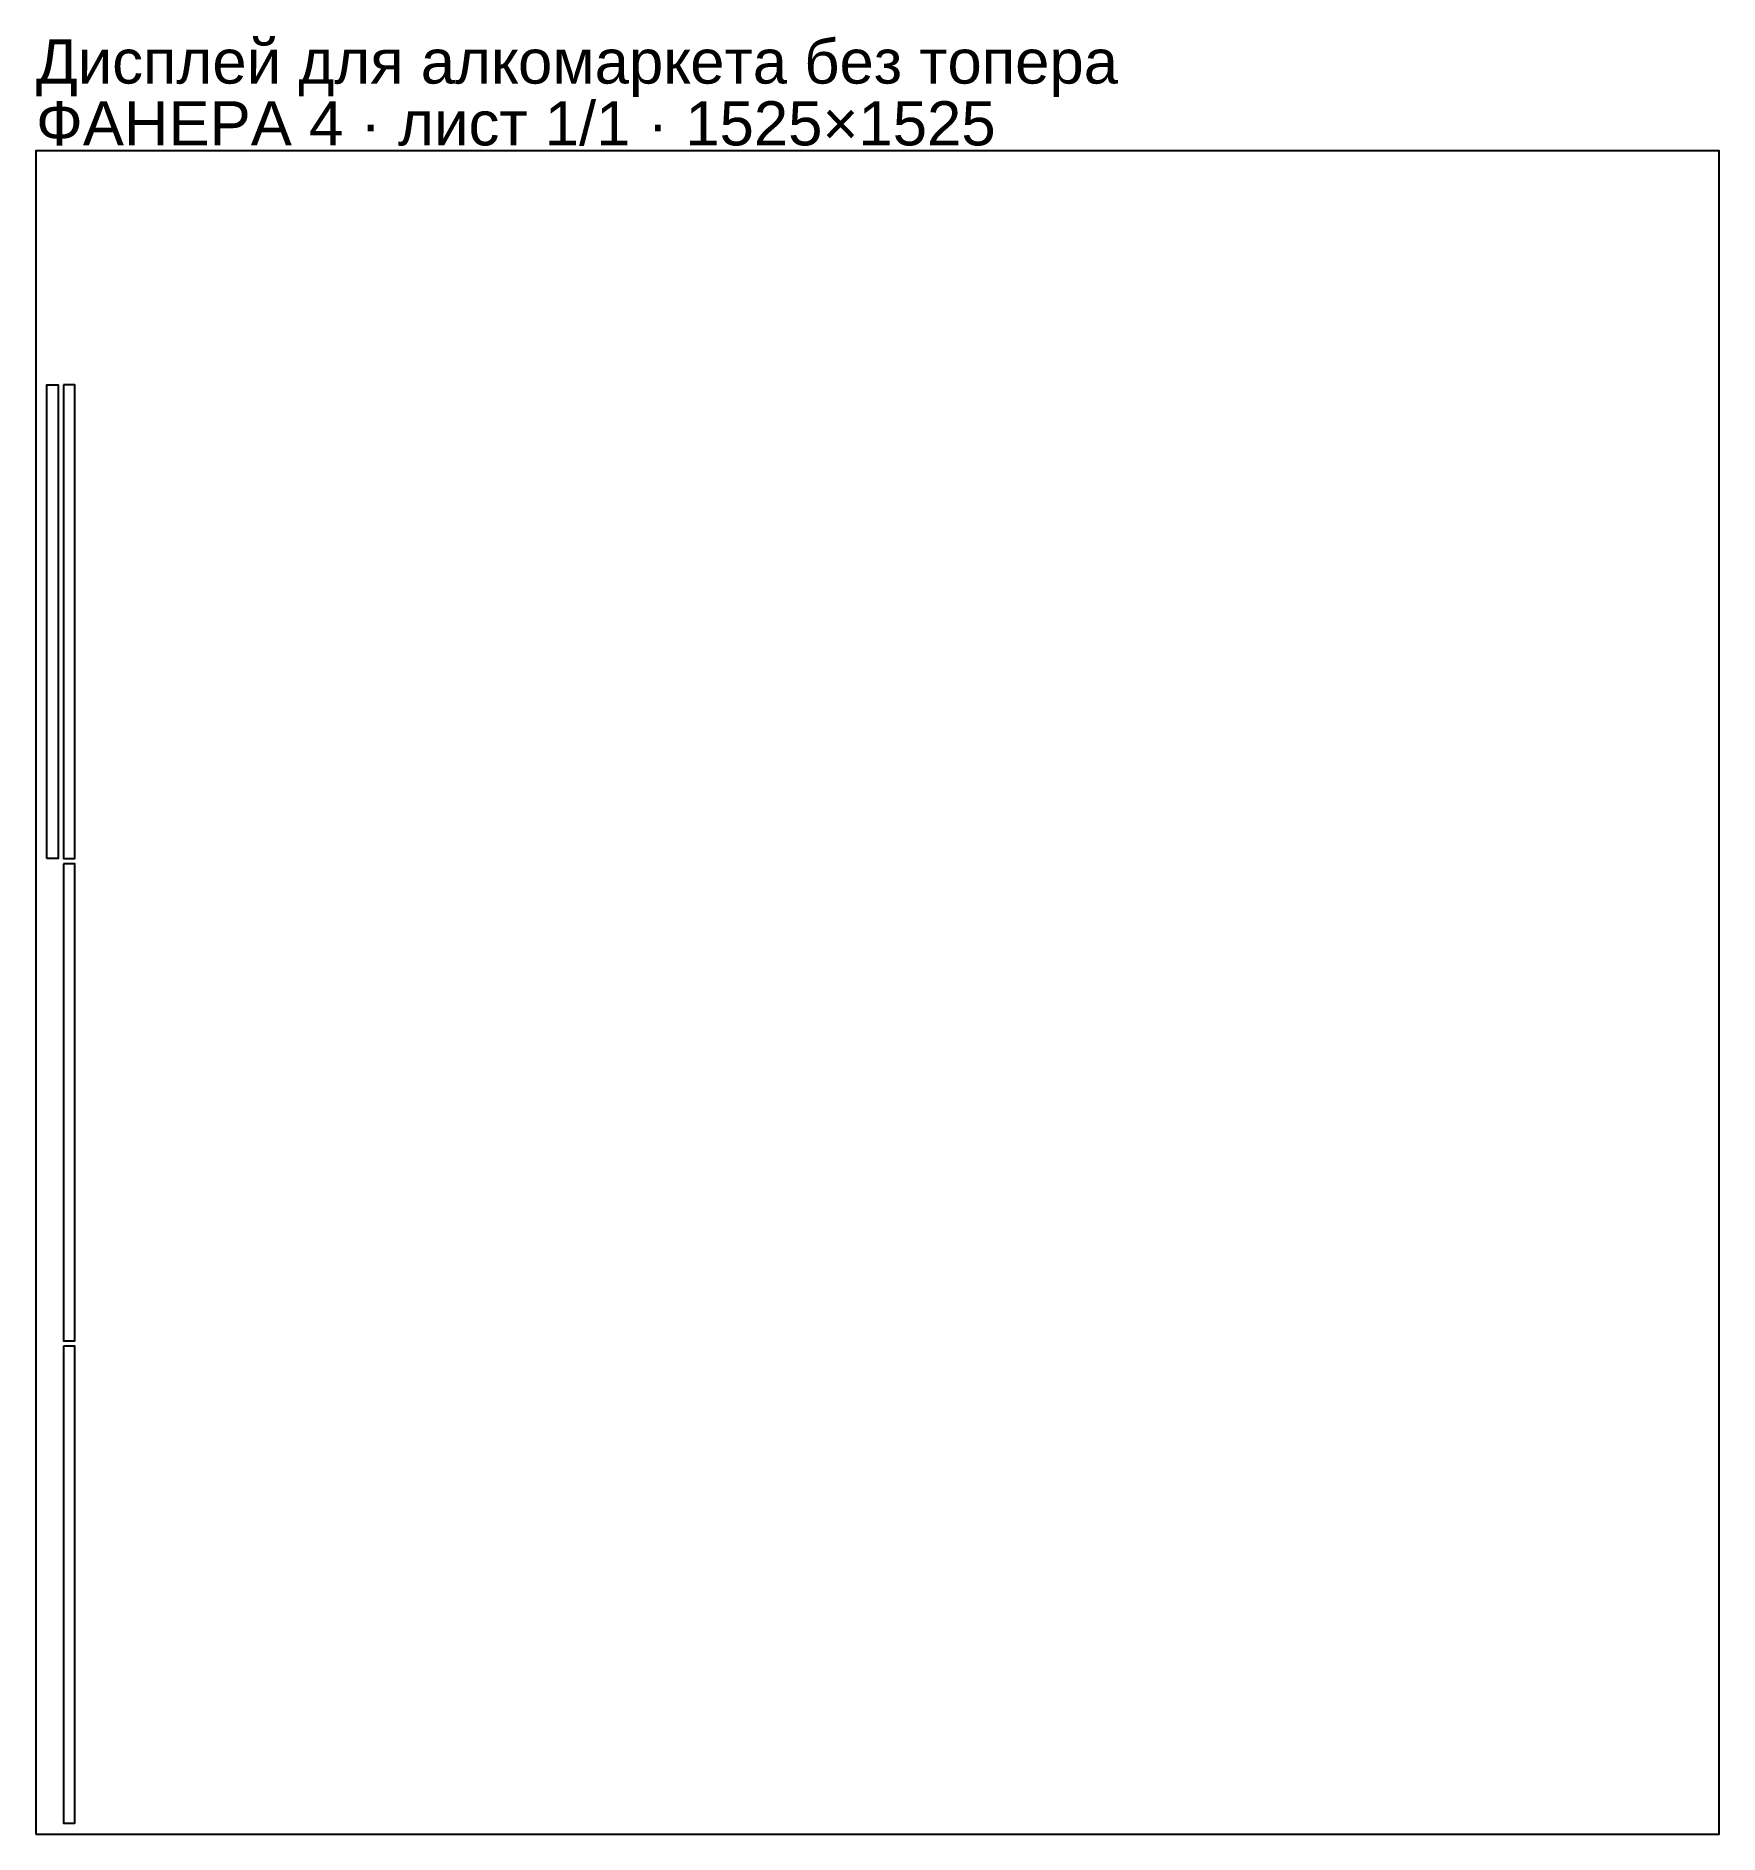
# Model space of a CAD drawing. Header units: millimetres. Extents: x 0 to 1525, y 0 to 1629.
import ezdxf

# ---------------------------------------------------------------- set-up
doc = ezdxf.new("R2010")
doc.units = ezdxf.units.MM
doc.layers.get('0').update_dxf_attribs({"linetype": 'CONTINUOUS'})
doc.layers.add('INFO', color=5, linetype='CONTINUOUS')
doc.styles.get("Standard").update_dxf_attribs({"font": 'arial.ttf'})

msp = doc.modelspace()

# ---------------------------------------------------------------- linework, layer by layer
for points in [[(0, 0), (1525, 0), (1525, 1525), (0, 1525)], [(10.000033, 883.979492), (10.000033, 1312.979492), (20.0696, 1312.979492), (20.0696, 883.979492)], [(25.069072, 1312.98002), (25.069072, 883.98002), (35.138639, 883.98002), (35.138639, 1312.98002)], [(25.069072, 878.98002), (25.069072, 446.98002), (35.138639, 446.98002), (35.138639, 878.98002)], [(25.069072, 441.98002), (25.069072, 9.98002), (35.138639, 9.98002), (35.138639, 441.98002)]]:
    msp.add_lwpolyline(points, close=True)

# ---------------------------------------------------------------- texts
at = {"layer": 'INFO'}
for s, p in [('Дисплей для алкомаркета без топера', (0, 1586)), ('ФАНЕРА 4 · лист 1/1 · 1525×1525', (0, 1530))]:
    msp.add_text(s, height=40, dxfattribs=at).set_placement(p)

doc.saveas('drawing.dxf')
